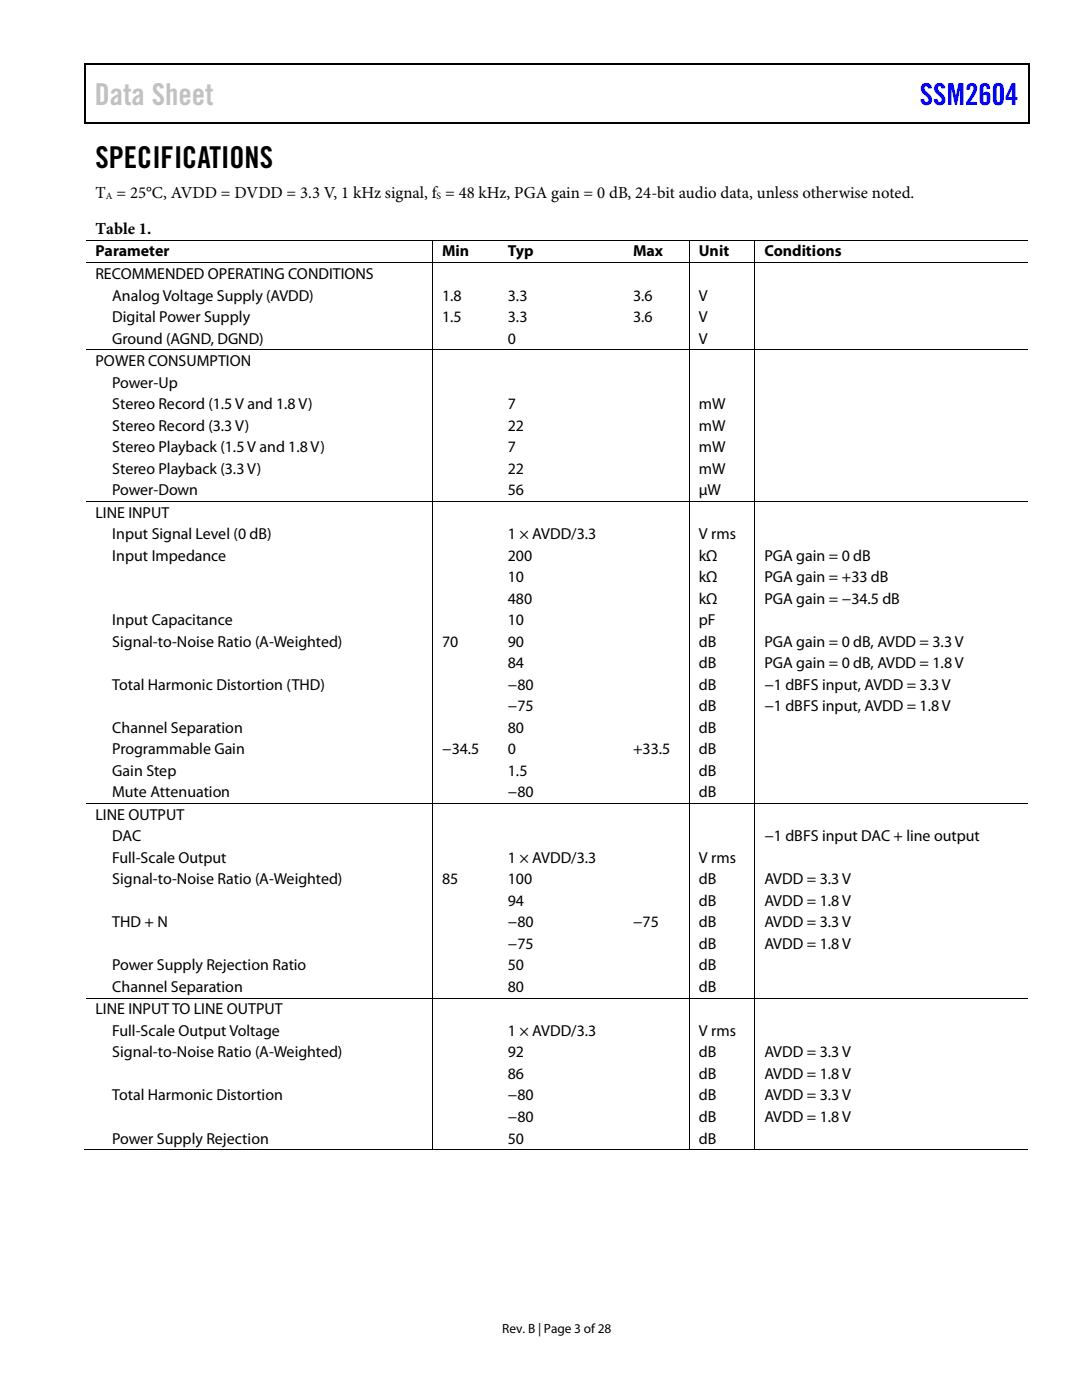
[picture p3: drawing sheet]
<svg xmlns="http://www.w3.org/2000/svg" width="216mm" height="279mm" viewBox="0 0 216 279" stroke-linecap="round" stroke-linejoin="round" font-family="sans-serif">
<defs><g id="words">
<text font-size="6" fill="#c1c1c1" x="18.9" y="20.9">Data Sheet</text>
<text font-size="6" fill="#00f" x="183.6" y="20.9">SSM2604</text>
<text font-size="6" x="19" y="33.6">SPECIFICATIONS</text>
<g font-size="3.3">
<text x="19" y="39.5">T = 25°C, AVDD = DVDD = 3.3 V, 1 kHz signal, f = 48 kHz, PGA gain = 0 dB, 24-bit audio data, unless otherwise noted.</text>
<text x="19" y="46.7">Table 1.</text>
</g>
<g font-size="3.2">
<text x="19" y="51.2">Parameter</text>
<text x="88.2" y="51.2">Min</text>
<text x="101.3" y="51.2">Typ</text>
<text x="126.3" y="51.2">Max</text>
<text x="139.4" y="51.2">Unit</text>
<text x="152.5" y="51.2">Conditions</text>
<text x="19" y="55.7">RECOMMENDED OPERATING CONDITIONS</text>
<text x="22.4" y="60">Analog Voltage Supply (AVDD)</text>
<text x="88.2" y="60">1.8</text>
<text x="101.3" y="60">3.3</text>
<text x="126.3" y="60">3.6</text>
<text x="139.4" y="60">V</text>
<text x="22.4" y="64.3">Digital Power Supply</text>
<text x="88.2" y="64.3">1.5</text>
<text x="101.3" y="64.3">3.3</text>
<text x="126.3" y="64.3">3.6</text>
<text x="139.4" y="64.3">V</text>
<text x="22.4" y="68.6">Ground (AGND, DGND)</text>
<text x="101.3" y="68.6">0</text>
<text x="139.4" y="68.6">V</text>
<text x="19" y="73">POWER CONSUMPTION</text>
<text x="22.4" y="77.3">Power-Up</text>
<text x="22.4" y="81.6">Stereo Record (1.5 V and 1.8V)</text>
<text x="101.3" y="81.6">7</text>
<text x="139.4" y="81.6">mW</text>
<text x="22.4" y="85.9">Stereo Record (3.3 V)</text>
<text x="101.3" y="85.9">22</text>
<text x="139.4" y="85.9">mW</text>
<text x="22.4" y="90.2">Stereo Playback (1.5 V and 1.8 V)</text>
<text x="22.4" y="94.5">Stereo Playback (3.3 V)</text>
<text x="101.3" y="90.2">7</text>
<text x="101.3" y="94.5">22</text>
<text x="139.4" y="90.2">mW</text>
<text x="139.4" y="94.5">mW</text>
<text x="22.4" y="98.8">Power-Down</text>
<text x="101.3" y="98.8">56</text>
<text x="139.4" y="98.8">μW</text>
<text x="19" y="103.3">LINE INPUT</text>
<text x="22.4" y="107.6">Input Signal Level (0 dB)</text>
<text x="101.3" y="107.6">1 × AVDD/3.3</text>
<text x="139.4" y="107.6">V rms</text>
<text x="22.4" y="111.9">Input Impedance</text>
<text x="101.3" y="111.9">200</text>
<text x="139.4" y="111.9">kΩ</text>
<text x="152.5" y="111.9">PGA gain = 0 dB</text>
<text x="101.3" y="116.2">10</text>
<text x="139.4" y="116.2">kΩ</text>
<text x="152.5" y="116.2">PGA gain = +33 dB</text>
<text x="22.4" y="124.8">Input Capacitance</text>
<text x="101.3" y="124.8">10</text>
<text x="101.3" y="120.5">480</text>
<text x="139.4" y="120.5">kΩ</text>
<text x="139.4" y="124.8">pF</text>
<text x="152.5" y="120.5">PGA gain = −34.5 dB</text>
<text x="22.4" y="129.1">Signal-to-Noise Ratio (A-Weighted)</text>
<text x="88.2" y="129.1">70</text>
<text x="101.3" y="129.1">90</text>
<text x="139.4" y="129.1">dB</text>
<text x="152.5" y="129.1">PGA gain = 0 dB, AVDD = 3.3 V</text>
<text x="22.4" y="137.7">Total Harmonic Distortion (THD)</text>
<text x="101.3" y="137.7">−80</text>
<text x="101.3" y="133.3">84</text>
<text x="139.4" y="137.7">dB</text>
<text x="139.4" y="133.3">dB</text>
<text x="152.5" y="137.7">−1 dBFS input, AVDD = 3.3 V</text>
<text x="152.5" y="133.3">PGA gain = 0 dB, AVDD = 1.8 V</text>
<text x="101.3" y="141.9">−75</text>
<text x="139.4" y="141.9">dB</text>
<text x="152.5" y="141.9">−1 dBFS input, AVDD = 1.8 V</text>
<text x="22.4" y="146.3">Channel Separation</text>
<text x="101.3" y="146.3">80</text>
<text x="139.4" y="146.3">dB</text>
<text x="22.4" y="150.5">Programmable Gain</text>
<text x="22.4" y="154.9">Gain Step</text>
<text x="88.2" y="150.5">−34.5</text>
<text x="101.3" y="150.5">0</text>
<text x="101.3" y="154.9">1.5</text>
<text x="126.3" y="150.5">+33.5</text>
<text x="139.4" y="154.9">dB</text>
<text x="139.5" y="150.5">dB</text>
<text x="22.4" y="159.1">Mute Attenuation</text>
<text x="101.3" y="159.1">−80</text>
<text x="139.4" y="159.1">dB</text>
<text x="19" y="163.6">LINE OUTPUT</text>
<text x="22.4" y="167.9">DAC</text>
<text x="152.5" y="167.9">−1 dBFS input DAC + line output</text>
<text x="22.4" y="172.2">Full-Scale Output</text>
<text x="101.3" y="172.2">1 × AVDD/3.3</text>
<text x="139.4" y="172.2">V rms</text>
<text x="22.4" y="176.5">Signal-to-Noise Ratio (A-Weighted)</text>
<text x="88.2" y="176.5">85</text>
<text x="101.3" y="176.5">100</text>
<text x="139.4" y="176.5">dB</text>
<text x="152.5" y="176.5">AVDD = 3.3 V</text>
<text x="22.4" y="185.1">THD + N</text>
<text x="101.3" y="180.8">94</text>
<text x="101.3" y="185.1">−80</text>
<text x="126.3" y="185.1">−75</text>
<text x="139.4" y="180.8">dB</text>
<text x="139.4" y="185.1">dB</text>
<text x="152.5" y="180.8">AVDD = 1.8 V</text>
<text x="152.5" y="185.1">AVDD = 3.3 V</text>
<text x="101.3" y="189.4">−75</text>
<text x="139.4" y="189.4">dB</text>
<text x="152.5" y="189.4">AVDD = 1.8 V</text>
<text x="22.4" y="193.7">Power Supply Rejection Ratio</text>
<text x="22.4" y="198">Channel Separation</text>
<text x="101.3" y="193.7">50</text>
<text x="101.3" y="198">80</text>
<text x="139.4" y="193.7">dB</text>
<text x="139.4" y="198">dB</text>
<text x="19" y="202.4">LINE INPUT TO LINE OUTPUT</text>
<text x="22.4" y="206.8">Full-Scale Output Voltage</text>
<text x="101.3" y="206.8">1 × AVDD/3.3</text>
<text x="139.4" y="206.8">V rms</text>
<text x="22.4" y="211">Signal-to-Noise Ratio (A-Weighted)</text>
<text x="101.3" y="211">92</text>
<text x="101.3" y="215.3">86</text>
<text x="139.4" y="211">dB</text>
<text x="139.4" y="215.3">dB</text>
<text x="152.5" y="211">AVDD = 3.3 V</text>
<text x="152.5" y="215.3">AVDD = 1.8 V</text>
<text x="22.4" y="219.6">Total Harmonic Distortion</text>
<text x="101.3" y="219.6">−80</text>
<text x="139.4" y="219.6">dB</text>
<text x="152.5" y="219.6">AVDD = 3.3 V</text>
<text x="101.3" y="223.9">−80</text>
<text x="139.4" y="223.9">dB</text>
<text x="152.5" y="223.9">AVDD = 1.8 V</text>
<text x="22.4" y="228.2">Power Supply Rejection</text>
<text x="101.3" y="228.2">50</text>
<text x="139.4" y="228.2">dB</text>
</g>
<text font-size="2.7" x="100.2" y="266">Rev. B | Page 3 of28</text>
<g font-size="1.9">
<text x="21.1" y="39.7">A</text>
<text x="87.1" y="39.7">S</text>
</g>
</g></defs>
<g fill="#000">
<path d="M16.9 12.7h.2v1h-.2zM16.9 12.7h.2v.3h-.2zM82.5 12.7h.3v.3h-.3zM205.1 12.7h.3v1h-.3zM205.1 12.7h.3v.3h-.3zM16.9 24.4h.2v.2h-.2zM82.3 24.4h.2v.2h-.2zM205.1 24.4h.3v.2h-.3zM86.2 47.8h.2v.2h-.2zM86.2 52.4h.2v.1h-.2zM99.4 47.8h.2v.2h-.2zM99.4 52.4h.2v.1h-.2z"/>
<path d="M124.4 47.8h.2v.2h-.2zM124.4 52.4h.2v.1h-.2zM137.5 47.8h.1v.2h-.1zM137.5 52.4h.1v.1h-.1zM150.5 47.8h.2v.2h-.2zM150.5 52.4h.2v.1h-.2zM86.2 69.7h.2v.2h-.2zM99.4 69.7h.2v.2h-.2zM124.4 69.7h.2v.2h-.2zM137.5 69.7h.1v.2h-.1zM150.5 69.7h.2v.2h-.2zM86.2 100h.2v.2h-.2z"/>
<path d="M99.4 100h.2v.2h-.2zM124.4 100h.2v.2h-.2zM137.5 100h.1v.2h-.1zM150.5 100h.2v.2h-.2zM86.2 160.3h.2v.2h-.2zM99.4 160.3h.2v.2h-.2zM124.4 160.3h.2v.2h-.2zM137.5 160.3h.1v.2h-.1zM150.5 160.3h.2v.2h-.2zM86.2 199.1h.2v.2h-.2zM99.4 199.1h.2v.2h-.2zM124.4 199.1h.2v.2h-.2z"/>
<path d="M137.5 199.1h.1v.2h-.1zM150.5 199.1h.2v.2h-.2zM86.2 229.4h.2v.2h-.2zM99.2 229.4h.2v.2h-.2zM124.2 229.4h.1v.2h-.1zM137.5 229.4h.1v.2h-.1zM150.5 229.4h.2v.2h-.2z"/>
</g>
<path d="M17 13.7v10.7M17.1 12.8h65.4M82.8 12.8h122.3M205.2 13.7v10.7M17.1 24.5h188" fill="none" stroke="#000" stroke-width=".25"/>
<g fill="none" stroke="#000" stroke-width=".2">
<path d="M17.1 47.9h69.1M17.1 52.5h69.1M86.3 48v4.4M86.3 52.5v17.2M86.4 47.9h13M86.4 52.5h13M99.6 47.9h24.8M99.6 52.5h24.8M124.6 47.9h12.9M124.6 52.5h12.9M137.5 48v4.4M137.5 52.5v17.2"/>
<path d="M137.6 47.9h12.9M137.6 52.5h12.9M150.6 48v4.4M150.6 52.5v17.2M150.7 47.9h54.4M150.7 52.5h54.4M17.1 69.8h69.1M86.3 69.9v30.1M86.4 69.8h13M99.6 69.8h24.8M124.6 69.8h12.9M137.5 69.9v30.1"/>
<path d="M137.6 69.8h12.9M150.6 69.9v30.1M150.7 69.8h54.4M17.1 100.1h69.1M86.3 100.2v60.1M86.4 100.1h13M99.6 100.1h24.8M124.6 100.1h12.9M137.5 100.2v60.1M137.6 100.1h12.9M150.6 100.2v60.1M150.7 100.1h54.4"/>
<path d="M17.1 160.4h69.1M86.3 160.5v38.6M86.4 160.4h13M99.6 160.4h24.8M124.6 160.4h12.9M137.5 160.5v38.6M137.6 160.4h12.9M150.6 160.5v38.6M150.7 160.4h54.4M17.1 199.2h69.1M86.3 199.3v30.1M86.4 199.2h13"/>
<path d="M99.6 199.2h24.8M124.6 199.2h12.9M137.5 199.3v30.1M137.6 199.2h12.9M150.6 199.3v30.1M150.7 199.2h54.4M16.9 229.5h69.3M86.4 229.5h51.1M137.6 229.5h12.9M150.7 229.5h54.4"/>
</g>
<use href="#words"/>
</svg>
